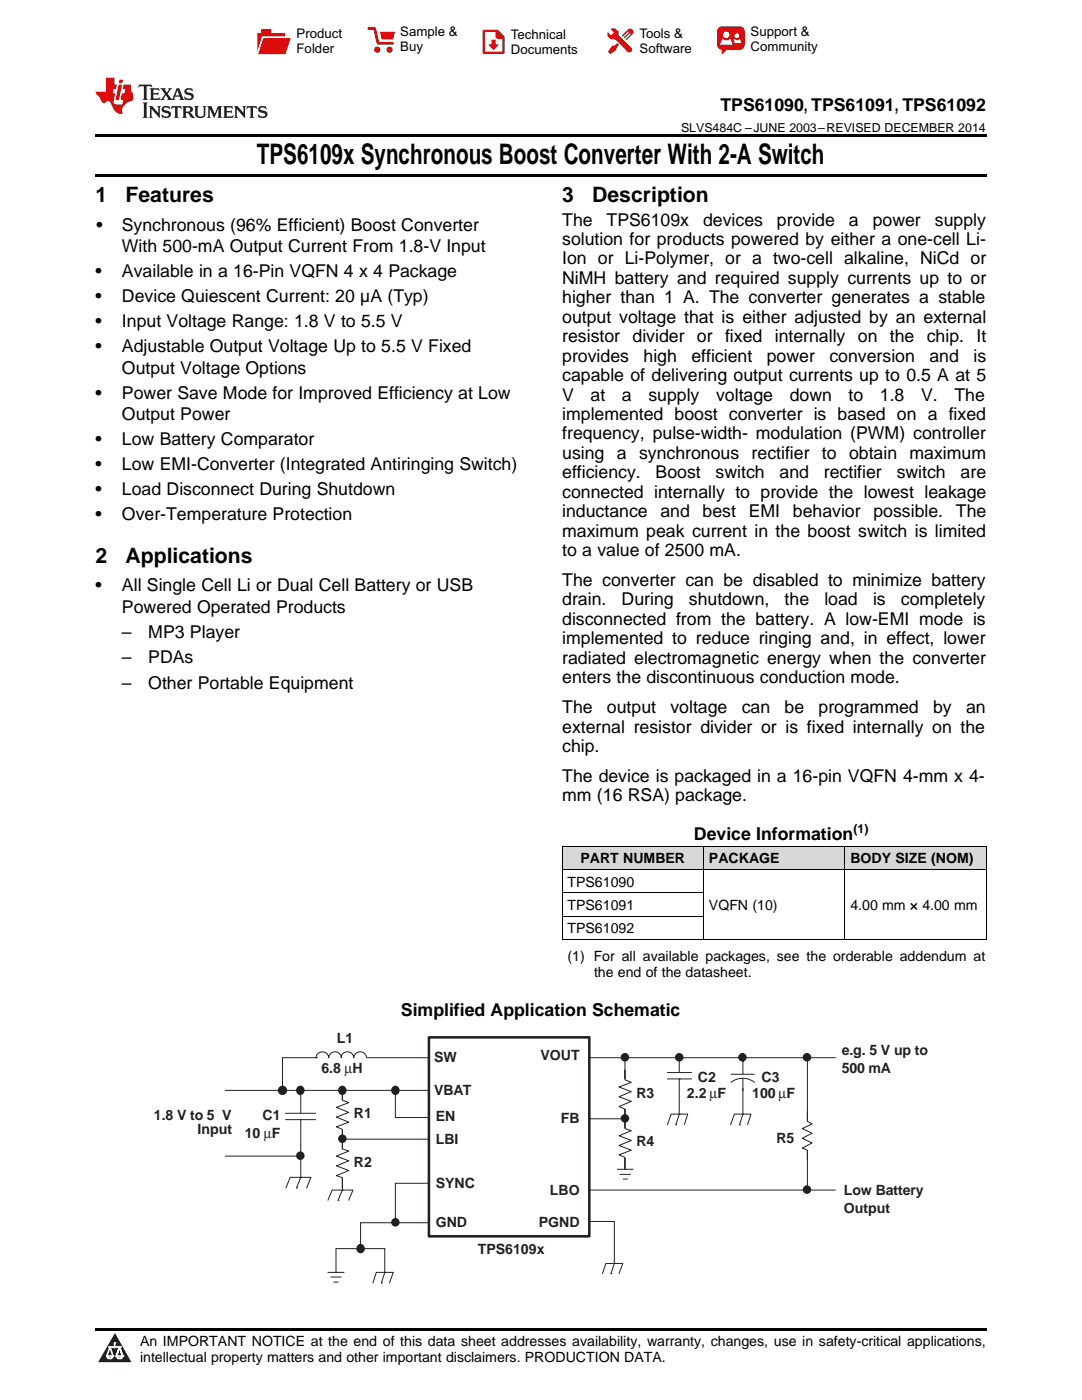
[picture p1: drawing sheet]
<svg xmlns="http://www.w3.org/2000/svg" width="216mm" height="279mm" viewBox="0 0 216 279" stroke-linecap="round" stroke-linejoin="round" font-family="sans-serif">
<defs><g id="words">
<text font-size="5.6" x="51.3" y="32.8">TPS6109x Synchronous Boost Converter With 2-A Switch</text>
<g font-size="4.2">
<text x="19" y="40.4">1</text>
<text x="25" y="40.4">Features</text>
<text x="112.2" y="40.4">3</text>
<text x="118.2" y="40.4">Description</text>
<text x="19" y="112.3">2</text>
<text x="25" y="112.3">Applications</text>
</g>
<g font-size="3.5">
<text x="143.8" y="22.2">TPS61090, TPS61091, TPS61092</text>
<text x="19.2" y="46.1">•</text>
<text x="24.3" y="46.1">Synchronous (96% Efficient) Boost Converter</text>
<text x="112.2" y="45">The</text>
<text x="121" y="45">TPS6109x</text>
<text x="140.3" y="45">devices</text>
<text x="155" y="45">provide</text>
<text x="169.4" y="45">a</text>
<text x="174.1" y="45">power</text>
<text x="186.5" y="45">supply</text>
<text x="24.3" y="50.3">With 500-mA Output Current From 1.8-V Input</text>
<text x="112.2" y="48.9">solution for products powered by either a one-cell Li-</text>
<text x="112.2" y="52.8">Ion or Li-Polymer, or a two-cell alkaline, NiCd or</text>
<text x="19" y="55.3">•</text>
<text x="24.3" y="55.3">Available in a 16-Pin VQFN 4 x 4 Package</text>
<text x="112.2" y="56.7">NiMH battery and required supply currents up to or</text>
<text x="19" y="60.3">•</text>
<text x="19" y="65.3">•</text>
<text x="24.3" y="60.3">Device Quiescent Current: 20 µA (Typ)</text>
<text x="24.3" y="65.3">Input Voltage Range: 1.8 V to 5.5 V</text>
<text x="112.2" y="60.5">higher than 1 A. The converter generates a stable</text>
<text x="112.2" y="64.4">output voltage that is either adjusted by an external</text>
<text x="19" y="70.3">•</text>
<text x="24.3" y="70.3">Adjustable Output Voltage Up to 5.5 V Fixed</text>
<text x="112.2" y="68.3">resistor divider</text>
<text x="139.1" y="68.3">or</text>
<text x="144.7" y="68.3">fixed</text>
<text x="154.6" y="68.3">internally on</text>
<text x="177.6" y="68.3">the</text>
<text x="184.9" y="68.3">chip. It</text>
<text x="24.3" y="74.6">Output Voltage Options</text>
<text x="112.2" y="72.2">provides</text>
<text x="112.2" y="76.1">capable of delivering output currents up to 0.5 A at 5</text>
<text x="128.4" y="72.2">high</text>
<text x="138" y="72.2">efficient</text>
<text x="153" y="72.2">power</text>
<text x="165.5" y="72.2">conversion</text>
<text x="185.5" y="72.2">and</text>
<text x="194.2" y="72.2">is</text>
<text x="19" y="79.6">•</text>
<text x="24.3" y="79.6">Power Save Mode for Improved Efficiency at Low</text>
<text x="24.3" y="83.8">Output Power</text>
<text x="112.2" y="79.9">V</text>
<text x="112.2" y="83.8">implemented boost converter is based on a fixed</text>
<text x="117.8" y="79.9">at</text>
<text x="124.1" y="79.9">a</text>
<text x="129.4" y="79.9">supply</text>
<text x="142.9" y="79.9">voltage</text>
<text x="157.6" y="79.9">down</text>
<text x="169.3" y="79.9">to</text>
<text x="175.6" y="79.9">1.8</text>
<text x="183.8" y="79.9">V.</text>
<text x="190.4" y="79.9">The</text>
<text x="19" y="88.8">•</text>
<text x="24.3" y="88.8">Low Battery Comparator</text>
<text x="112.2" y="87.7">frequency, pulse-width- modulation (PWM) controller</text>
<text x="19" y="93.8">•</text>
<text x="24.3" y="93.8">Low EMI-Converter (Integrated Antiringing Switch)</text>
<text x="112.2" y="91.6">using</text>
<text x="112.2" y="95.5">efficiency.</text>
<text x="123.1" y="91.6">a synchronous</text>
<text x="130.8" y="95.5">Boost</text>
<text x="142.8" y="95.5">switch</text>
<text x="150" y="91.6">rectifier</text>
<text x="155.6" y="95.5">and</text>
<text x="164" y="91.6">to</text>
<text x="164.4" y="95.5">rectifier</text>
<text x="169.4" y="91.6">obtain</text>
<text x="178.9" y="95.5">switch</text>
<text x="181.5" y="91.6">maximum</text>
<text x="191.7" y="95.5">are</text>
<text x="19" y="98.8">•</text>
<text x="24.3" y="98.8">Load Disconnect During Shutdown</text>
<text x="112.2" y="99.3">connected internally to provide the lowest leakage</text>
<text x="19" y="103.9">•</text>
<text x="24.3" y="103.9">Over-Temperature Protection</text>
<text x="112.2" y="103.2">inductance</text>
<text x="112.2" y="107.1">maximum peak current in the boost switch is limited</text>
<text x="131.8" y="103.2">and</text>
<text x="140.2" y="103.2">best</text>
<text x="149.4" y="103.2">EMI</text>
<text x="158.2" y="103.2">behavior</text>
<text x="174.3" y="103.2">possible.</text>
<text x="190.7" y="103.2">The</text>
<text x="112.2" y="111">to a value of 2500 mA.</text>
<text x="19" y="118">•</text>
<text x="24.3" y="118">All Single Cell Li or Dual Cell Battery or USB</text>
<text x="112.2" y="116.9">The converter can be disabled to minimize battery</text>
<text x="24.3" y="122.2">Powered Operated Products</text>
<text x="112.2" y="120.8">drain.</text>
<text x="112.2" y="124.7">disconnected from the battery. A low-EMI mode is</text>
<text x="124" y="120.8">During</text>
<text x="137.5" y="120.8">shutdown,</text>
<text x="156.6" y="120.8">the</text>
<text x="164.5" y="120.8">load</text>
<text x="174.2" y="120.8">is</text>
<text x="179.8" y="120.8">completely</text>
<text x="24.3" y="127.3">–</text>
<text x="29.6" y="127.3">MP3 Player</text>
<text x="112.2" y="128.6">implemented to reduce ringing and, in effect, lower</text>
<text x="24.3" y="132.4">–</text>
<text x="24.3" y="137.5">–</text>
<text x="29.6" y="132.4">PDAs</text>
<text x="29.6" y="137.5">Other Portable Equipment</text>
<text x="112.2" y="132.5">radiated electromagnetic energy when the converter</text>
<text x="112.2" y="136.3">enters the discontinuous conduction mode.</text>
<text x="112.2" y="142.3">The</text>
<text x="121.1" y="142.3">output</text>
<text x="133.8" y="142.3">voltage</text>
<text x="148" y="142.3">can</text>
<text x="156.5" y="142.3">be</text>
<text x="163.3" y="142.3">programmed</text>
<text x="186.2" y="142.3">by</text>
<text x="192.8" y="142.3">an</text>
<text x="112.2" y="146.2">external resistor divider or is fixed internally on the</text>
<text x="112.2" y="150.1">chip.</text>
<text x="112.2" y="156">The device is packaged in a 16-pin VQFN 4-mm x 4-</text>
<text x="112.2" y="159.9">mm (16 RSA) package.</text>
<text x="138.5" y="167.6">Device Information</text>
<text x="80" y="202.7">Simplified Application Schematic</text>
</g>
<g font-size="2.8">
<text x="115.8" y="172.3">PART NUMBER</text>
<text x="141.5" y="172.3">PACKAGE</text>
<text x="169.7" y="172.3">BODY SIZE (NOM)</text>
<text x="113.2" y="177">TPS61090</text>
<text x="113.2" y="181.6">TPS61091</text>
<text x="141.5" y="181.6">VQFN (10)</text>
<text x="169.7" y="181.6">4.00 mm × 4.00 mm</text>
<text x="113.2" y="186.3">TPS61092</text>
<text x="113.2" y="191.8">(1) For all available packages, see the orderable addendum at</text>
<text x="118.5" y="194.9">the end of the datasheet.</text>
<text x="27.9" y="268.6">An IMPORTANT NOTICE at the end of this data sheet addresses availability, warranty, changes, use in safety-critical applications,</text>
<text x="27.9" y="271.8">intellectual property matters and other important disclaimers. PRODUCTION DATA.</text>
</g>
<g font-size="2.8" fill="#231f20">
<text x="67.2" y="208.2">L1</text>
<text x="64.2" y="214.1">6.8 µH</text>
<text x="86.6" y="212">SW</text>
<text x="107.9" y="211.6">VOUT</text>
<text x="139.3" y="215.9">C2</text>
<text x="152" y="215.9">C3</text>
<text x="168" y="210.5">e.g. 5 V up to</text>
<text x="168" y="214.1">500 mA</text>
<text x="86.6" y="218.6">VBAT</text>
<text x="127" y="219">R3</text>
<text x="137.1" y="219">2.2 µF</text>
<text x="150.1" y="219">100 µF</text>
<text x="30.7" y="223.5">1.8 V to 5 V</text>
<text x="39.4" y="226.3">Input</text>
<text x="48.8" y="227.1">10 µF</text>
<text x="52.4" y="223.5">C1</text>
<text x="70.6" y="223.1">R1</text>
<text x="86.9" y="223.8">EN</text>
<text x="111.9" y="224.2">FB</text>
<text x="70.6" y="232.8">R2</text>
<text x="86.9" y="228.3">LBI</text>
<text x="127" y="228.7">R4</text>
<text x="154.9" y="228.1">R5</text>
<text x="86.9" y="237.1">SYNC</text>
<text x="109.7" y="238.4">LBO</text>
<text x="168.4" y="238.4">Low Battery</text>
<text x="86.9" y="245">GND</text>
<text x="107.5" y="245">PGND</text>
<text x="168.4" y="242">Output</text>
<text x="95.3" y="250.2">TPS6109x</text>
</g>
<g font-size="2.6">
<text x="59.2" y="7.6">Product</text>
<text x="59.2" y="10.6">Folder</text>
<text x="79.9" y="7.3">Sample &amp;</text>
<text x="79.9" y="10.2">Buy</text>
<text x="101.9" y="7.8">Technical</text>
<text x="101.9" y="10.8">Documents</text>
<text x="127.6" y="7.6">Tools &amp;</text>
<text x="127.6" y="10.6">Software</text>
<text x="149.8" y="7.2">Support &amp;</text>
<text x="149.8" y="10.2">Community</text>
</g>
<g font-size="2.5">
<text x="135.9" y="26.3">SLVS484C –JUNE 2003–REVISED DECEMBER 2014</text>
<text x="170.3" y="166.2">(1)</text>
</g>
</g></defs>
<g fill="#d8d8d8">
<path d="M112.2 168.9h28.2v4.7h-28.2z"/>
<path d="M140.4 168.9h28.2v4.7h-28.2z"/>
<path d="M168.6 168.9h28.2v4.7h-28.2z"/>
</g>
<path d="M22.9 266l3.3 5.9h-6.6z" fill="#231f20"/>
<path d="M21.3 270.6h1.2l-.3 .5h-.3a.53 .53 0 0 1-.6-.5z" fill-rule="evenodd" fill="#fff"/>
<path d="M21.3 270.6h1.2l-.3 .5h-.3a.53 .53 0 0 1-.6-.5z" fill="none" stroke="#231f20" stroke-width=".33"/>
<path d="M21.3 270.6l1.2 .1-.3 .4h-.5z" fill="none" stroke="#fff" stroke-width=".33"/>
<path d="M22.9 268.9h.1" fill="none" stroke="#fff" stroke-width=".33"/>
<path d="M22.9 268v.9z" fill="#fff"/>
<path d="M22.9 268v.9z" fill="none" stroke="#fff" stroke-width=".33"/>
<circle cx="22.9" cy="268" r=".16" fill="#fff"/>
<path d="M21.8 268.8h.1" fill="none" stroke="#fff" stroke-width=".33"/>
<path d="M21.8 268.8h2.2z" fill="#fff"/>
<path d="M21.8 268.8h2.2z" fill="none" stroke="#fff" stroke-width=".33"/>
<circle cx="24" cy="268.8" r=".16" fill="#fff"/>
<path d="M23.2 270.6h.1" fill="none" stroke="#fff" stroke-width=".33"/>
<path d="M23.8 268.8l-.6 1.8z" fill="#fff"/>
<path d="M23.8 268.8l-.6 1.8z" fill="none" stroke="#fff" stroke-width=".33"/>
<path d="M23.8 268.8l.7 1.8z" fill="#fff"/>
<path d="M23.8 268.8l.7 1.8z" fill="none" stroke="#fff" stroke-width=".33"/>
<path d="M24.4 270.6h.1" fill="none" stroke="#fff" stroke-width=".33"/>
<circle cx="21.3" cy="270.6" r=".16" fill="#fff"/>
<path d="M22 268.8l-.7 1.8z" fill="#fff"/>
<path d="M22 268.8l-.7 1.8z" fill="none" stroke="#fff" stroke-width=".33"/>
<path d="M22 268.8l.5 1.8z" fill="#fff"/>
<path d="M22 268.8l.5 1.8z" fill="none" stroke="#fff" stroke-width=".33"/>
<circle cx="22.5" cy="270.6" r=".16" fill="#fff"/>
<path d="M23.3 270.6h1.2a.63 .63 0 0 1-.6 .5 .63 .63 0 0 1-.6-.5z" fill-rule="evenodd" fill="#fff"/>
<path d="M23.3 270.6h1.2a.63 .63 0 0 1-.6 .5 .63 .63 0 0 1-.6-.5z" fill="none" stroke="#231f20" stroke-width=".33"/>
<path d="M23.3 270.6h1.2l-.4 .5h-.5z" fill="none" stroke="#fff" stroke-width=".33"/>
<path d="M23.2 270.6h.1" fill="none" stroke="#fff" stroke-width=".33"/>
<circle cx="24.5" cy="270.6" r=".16" fill="#fff"/>
<path d="M19 265.1h177.8v.5h-177.8z" fill="#000"/>
<path d="M44.9 217.6h62.3M56.4 211.1h110.3M124.7 211.8v21.6M68.3 227.3h22M78.9 236.1h14.2M78.9 223h14.2M111.7 223.3h13M114.9 237.5h51.8M72 244h21.1M114.9 243.8h7.7" fill="none" stroke="#231f20" stroke-width=".2"/>
<path d="M85.6 207h32v39.7h-32z" fill="#fff"/>
<path d="M85.6 207h32v39.7h-32z" fill="none" stroke="#231f20" stroke-width=".51"/>
<path d="M63.1 210.2h10v2.1h-10z" fill="#fff"/>
<path d="M63.1 211.1h.1M65.6 211a1.26 1.26 0 0 0-1.3-1.1 1.26 1.26 0 0 0-1.2 1.2M68.1 211a1.26 1.26 0 0 0-1.3-1.1 1.26 1.26 0 0 0-1.2 1.2M68.3 217.6v19.9M70.6 211a1.26 1.26 0 0 0-1.3-1.1 1.26 1.26 0 0 0-1.2 1.2M73.1 211.1a1.26 1.26 0 0 0-1.2-1.2 1.26 1.26 0 0 0-1.3 1.2M78.9 217.6v5.4" fill="none" stroke="#231f20" stroke-width=".2"/>
<path d="M67.2 219.6h2.4v5.8h-2.4z" fill="#fff"/>
<path d="M68.3 217.6v2l1.3 .5-2.5 .9 2.5 1-2.5 .9 2.5 1.1-2.5 .9 1.2 .5v1.9" fill="none" stroke="#231f20" stroke-width=".2"/>
<path d="M67.2 229.2h2.4v5.8h-2.4z" fill="#fff"/>
<path d="M60 217.6v17.4M65.4 239.5l.9-2h4.1l-.8 2M67.5 239.5h.1M68.3 237.5h.1M68.3 227.3v2l1.3 .4-2.5 1 2.5 1-2.5 1 2.5 .9-2.5 1 1.2 .4v2M68.3 237.5l-.8 2" fill="none" stroke="#231f20" stroke-width=".2"/>
<path d="M58.2 222.2h3.3v1.2h-3.3z" fill="#fff"/>
<path d="M56.4 211.1v6.5M161.1 211.1v26.4M44.9 230.7h15.1M57 222.2h6M57 223.4h6M57.1 237.1l.8-2.1h4.1l-.8 2.1M59.2 237.1h.1M60 223.4h.1M60 235h.1M60 235l-.8 2.1M72 244v5.2" fill="none" stroke="#231f20" stroke-width=".2"/>
<path d="M160.2 223.7h1.9v5.8h-1.9z" fill="#fff"/>
<path d="M161.1 221.8v2l.9 .5-1.9 .9 1.9 1-1.9 1 1.9 .9-1.9 1 1 .4v2" fill="none" stroke="#231f20" stroke-width=".2"/>
<circle cx="161" cy="211" r=".68" fill="#231f20"/>
<circle cx="161" cy="211" r=".68" fill="none" stroke="#231f20" stroke-width=".34"/>
<circle cx="161.1" cy="211.1" r=".17" fill="#231f20"/>
<circle cx="161" cy="237.4" r=".68" fill="#231f20"/>
<circle cx="161" cy="237.4" r=".68" fill="none" stroke="#231f20" stroke-width=".34"/>
<circle cx="161.1" cy="237.5" r=".17" fill="#231f20"/>
<path d="M135.5 211.1v11.2" fill="none" stroke="#231f20" stroke-width=".2"/>
<path d="M134.2 214.1h2.6v1.2h-2.6z" fill="#fff"/>
<path d="M133.2 214.1h4.8M133.2 215.3h4.8M135.5 215.3h.1" fill="none" stroke="#231f20" stroke-width=".2"/>
<circle cx="135.5" cy="211" r=".68" fill="#231f20"/>
<circle cx="135.5" cy="211" r=".68" fill="none" stroke="#231f20" stroke-width=".34"/>
<circle cx="135.5" cy="211.1" r=".17" fill="#231f20"/>
<path d="M148.2 211.1v11.2" fill="none" stroke="#231f20" stroke-width=".2"/>
<circle cx="148.2" cy="211" r=".68" fill="#231f20"/>
<circle cx="148.2" cy="211" r=".68" fill="none" stroke="#231f20" stroke-width=".34"/>
<circle cx="148.2" cy="211.1" r=".17" fill="#231f20"/>
<path d="M145.9 211.9h4.6v5.1h-4.6z" fill="#fff"/>
<g fill="none" stroke="#231f20" stroke-width=".2">
<path d="M145.9 214.4h4.6M148.2 211.8h.1M148.2 211.8v2.6M148.2 215.2v2.5M150.5 216a3.8 3.8 0 0 0-4.6 0M133.2 224.5l.7-2.2h3.3l-.6 2.2M134.9 224.5h.1M135.5 222.3h.1M135.5 222.3l-.6 2.2M145.8 224.5l.7-2.2h3.3l-.6 2.2M147.6 224.5h.1M148.2 222.3h.1"/>
<path d="M148.2 222.3l-.6 2.2M65.4 253.9h3.3M66 254.9h2.1M66.6 255.9h.9M67 253.9h.1M67 253.9v-4.7h9.8v4.7l-.7 2.1M74.4 256l.7-2.1h3.4l-.8 2.1M76.1 256h.1M76.8 253.9h.1M120.2 254.2l.7-2h3.4l-.8 2M121.9 254.2h.1M122.6 252.2h.1"/>
<path d="M122.6 243.8v8.4l-.7 2"/>
</g>
<circle cx="78.9" cy="217.6" r=".72" fill="#231f20"/>
<circle cx="78.9" cy="217.6" r=".72" fill="none" stroke="#231f20" stroke-width=".34"/>
<circle cx="78.9" cy="217.6" r=".17" fill="#231f20"/>
<circle cx="68.3" cy="227.3" r=".68" fill="#231f20"/>
<circle cx="68.3" cy="227.3" r=".68" fill="none" stroke="#231f20" stroke-width=".34"/>
<circle cx="68.3" cy="227.3" r=".17" fill="#231f20"/>
<circle cx="78.9" cy="243.9" r=".68" fill="#231f20"/>
<circle cx="78.9" cy="243.9" r=".68" fill="none" stroke="#231f20" stroke-width=".34"/>
<circle cx="78.9" cy="244" r=".17" fill="#231f20"/>
<circle cx="71.9" cy="249.1" r=".72" fill="#231f20"/>
<circle cx="71.9" cy="249.1" r=".72" fill="none" stroke="#231f20" stroke-width=".34"/>
<circle cx="72" cy="249.2" r=".17" fill="#231f20"/>
<circle cx="59.9" cy="230.6" r=".68" fill="#231f20"/>
<circle cx="59.9" cy="230.6" r=".68" fill="none" stroke="#231f20" stroke-width=".34"/>
<circle cx="60" cy="230.7" r=".17" fill="#231f20"/>
<circle cx="56.4" cy="217.6" r=".76" fill="#231f20"/>
<circle cx="56.4" cy="217.6" r=".76" fill="none" stroke="#231f20" stroke-width=".34"/>
<circle cx="56.4" cy="217.6" r=".17" fill="#231f20"/>
<circle cx="60" cy="217.6" r=".72" fill="#231f20"/>
<circle cx="60" cy="217.6" r=".72" fill="none" stroke="#231f20" stroke-width=".34"/>
<circle cx="60" cy="217.6" r=".17" fill="#231f20"/>
<circle cx="68.3" cy="217.6" r=".72" fill="#231f20"/>
<circle cx="68.3" cy="217.6" r=".72" fill="none" stroke="#231f20" stroke-width=".34"/>
<circle cx="68.3" cy="217.6" r=".17" fill="#231f20"/>
<path d="M124.7 213.5v19.9" fill="none" stroke="#231f20" stroke-width=".2"/>
<path d="M123.6 215.5h2.4v5.8h-2.4z" fill="#fff"/>
<path d="M124.7 213.5v2l1.3 .5-2.5 .9 2.5 1-2.5 1 2.5 .9-2.5 1 1.2 .5v2" fill="none" stroke="#231f20" stroke-width=".2"/>
<path d="M123.6 225.1h2.4v5.9h-2.4z" fill="#fff"/>
<path d="M124.7 223.2v2l1.3 .5-2.5 1 2.5 .9-2.5 1 2.5 .9-2.5 1 1.2 .5v1.9" fill="none" stroke="#231f20" stroke-width=".2"/>
<circle cx="124.7" cy="223.2" r=".68" fill="#231f20"/>
<circle cx="124.7" cy="223.2" r=".68" fill="none" stroke="#231f20" stroke-width=".34"/>
<circle cx="124.7" cy="223.2" r=".17" fill="#231f20"/>
<circle cx="124.7" cy="211" r=".68" fill="#231f20"/>
<circle cx="124.7" cy="211" r=".68" fill="none" stroke="#231f20" stroke-width=".34"/>
<circle cx="124.7" cy="211.1" r=".17" fill="#231f20"/>
<path d="M78.9 236.1v7.9M123.2 233.4h3.1M123.7 234.4h2.1M124.4 235.3h.8M124.7 233.4h.1" fill="none" stroke="#231f20" stroke-width=".2"/>
<path d="M19 34.8h177.8v.5h-177.8zM19 26.8h177.8v.6h-177.8zM112.2 187.5h.1zM168.5 187.5h.1zM196.7 187.5h.1z" fill="#000"/>
<path d="M112.2 178.2h28.2M112.2 173.5h84.6M112.2 168.9h84.6M112.2 168.9v18.6M140.4 168.9v18.6M168.6 168.9v18.6M196.8 168.9v18.6M112.2 187.5h84.6M112.2 182.8h28.2" fill="none" stroke="#000" stroke-width=".2"/>
<path d="M27.7 16.9l-.1 .6 .6-.3h.5v.2v2.2l-.2 .4h1l-.2-.4v-2.2v-.2h.5l.6 .3-.2-.6zM29.9 17.6l.2 .4v1.6l-.2 .4h1.9l.1-.6a1.09 1.09 0 0 1-1.3 .1v-.6h.6l.4 .2v-.7l-.2 .2h-.8v-.6l.2-.1a1.01 1.01 0 0 1 1 .3l-.1-.6zM32 17.6l.9 1.2-1 1.2h.9l-.2-.3 .5-.7 .5 .7-.3 .3h1.7l-.2-.3 .1-.4h1l.1 .4-.2 .3h1l-.3-.4-.7-2h-.5l-1 2.2-.8-1.1 .9-1.1h-.9l.2 .2-.4 .7-.4-.7 .2-.2zM35.4 18l.4 1h-.8zM37 17.7a.66 .66 0 0 0-.2 .8 .66 .66 0 0 0 .6 .4l.7 .2 .1 .2a.8 .8 0 0 1-.7 .4 .8 .8 0 0 1-.7-.5l.1 .8 .2-.2a.94 .94 0 0 0 1.1 .1 .94 .94 0 0 0 .4-.9 1.48 1.48 0 0 0-1.3-.6v-.4a1.1 1.1 0 0 1 1.2 .2l-.2-.6-.2 .1-.5-.1zM28.5 20.4l.2 .4v2.3l-.2 .4h1l-.2-.4v-2.3l.2-.4zM29.7 21.2l.2 .4v1.5l-.2 .4h.8l-.3-.4 .1-1.3 1.6 1.8v-2l.2-.4h-.7l.2 .2v1.1l-1.2-1.3zM32.5 21.3a.66 .66 0 0 0-.2 .8 .66 .66 0 0 0 .6 .4l.6 .2 .2 .2a.8 .8 0 0 1-.8 .4 .8 .8 0 0 1-.7-.5l.2 .7 .2-.1a.94 .94 0 0 0 1 .1 .94 .94 0 0 0 .5-1 1.47 1.47 0 0 0-1.3-.6l-.1-.3a1.1 1.1 0 0 1 1.3 .2l-.2-.6-.2 .1-.5-.2zM34.3 21.2l-.2 .6a.64 .64 0 0 1 .8-.3v1.6l-.2 .4h1l-.3-.4 .1-1.6a.66 .66 0 0 1 .8 .3l-.2-.6zM36.3 21.2l.3 .4v1.5l-.3 .4h1l-.2-.2v-.7h.5l.1 .1a.8 .8 0 0 0 1.2 .7l-1-1a.62 .62 0 0 0 .6-.5 .62 .62 0 0 0-.6-.7zM37.1 21.5h.1a.48 .48 0 0 1 .6 0 .48 .48 0 0 1 .1 .6l-.2 .1-.6 .1zM38.7 21.2l.2 .2a2.29 2.29 0 0 0 .4 2 1.05 1.05 0 0 0 1.7-.7v-1.3l.2-.2h-.8l.2 .4v1.1a.61 .61 0 0 1-.6 .6 .61 .61 0 0 1-.6-.6v-1.1l.3-.4zM41.3 21.2l.3 .4v1.5l-.3 .4h.8l-.2-.4v-1.4l.8 1.9 .9-1.9v1.4l-.2 .4h.9l-.2-.4v-1.5l.2-.4h-.8l-.7 1.5-.6-1.5zM44.5 21.2l.2 .4v1.5l-.2 .4h1.9l.2-.6a1.1 1.1 0 0 1-1.4 .2v-.7h.6l.4 .2v-.6l-.2 .1-.8 .1v-.6l.2-.1a1.02 1.02 0 0 1 1.1 .2l-.2-.5zM46.7 21.2l.2 .4v1.5l-.2 .4h.8l-.3-.4 .1-1.3 1.6 1.8v-2l.2-.4h-.7l.2 .2v1.1l-1.2-1.3zM49.3 21.2l-.1 .6a.64 .64 0 0 1 .8-.3v1.6l-.3 .4h1l-.2-.4v-1.6a.66 .66 0 0 1 .8 .3l-.1-.6zM51.7 21.3a.66 .66 0 0 0-.2 .7 .66 .66 0 0 0 .7 .5l.6 .2 .1 .2a.8 .8 0 0 1-.7 .4 .8 .8 0 0 1-.7-.5l.1 .7 .2-.1a.94 .94 0 0 0 1.1 .1 .94 .94 0 0 0 .4-1 1.48 1.48 0 0 0-1.2-.6l-.1-.3a1.1 1.1 0 0 1 1.2 .2l-.2-.6-.1 .1-.6-.2z" fill="#231f20"/>
<path d="M21.1 15.5v2.8h-2v.4l.9 .9a.96 .96 0 0 0 1 1 .59 .59 0 0 1 .5-.4 .59 .59 0 0 1 .5 .3l.4 .8a1.61 1.61 0 0 0 2.1 1.3 1.63 1.63 0 0 1 1.1-2.2l.9-.3v-1.5a1.6 1.6 0 0 1-.4-1.7h-1.4l-.2 .9h.5l-.2 .8h-.5l-.2 1v.3h.5l-.2 .9h-.7a.74 .74 0 0 1-1-.6l.3-1.6h-.5l.2-.8h.5l.1-.9h-.4v-1.4zM23.7 16.9l-.7 3h.8l.6-3zM23.8 15.9l-.1 .7h.7l.2-.7z" fill="#ee1d23"/>
<g fill="#d60000">
<path d="M52.1 5.8h2v.8h2.8v4.2h-5.5v-4.2h.7z" fill-rule="evenodd"/>
<path d="M52.4 7.5h5.6l-1 3.3h-5.6z" fill-rule="evenodd"/>
</g>
<path d="M52.4 7.4h5.7l-.1 .1h-5.5l-1.1 3.3z" fill-rule="evenodd" fill="#fff"/>
<path d="M52.4 7.4h5.7l-.1 .1h-5.5l-1.1 3.3z" fill="none" stroke="#fff" stroke-width=".2"/>
<path d="M73.6 5.7h1.1l.7 2.9h2.9" fill="none" stroke="#d60000" stroke-width=".55"/>
<g fill="#d60000">
<path d="M75.8 6.3h3l-.4 1.6h-2.2z" fill-rule="evenodd"/>
<circle cx="75.3" cy="9.9" r=".62"/>
<circle cx="77.7" cy="9.9" r=".62"/>
</g>
<path d="M96.5 6.2h2.7l1.3 1.2v3.1h-4z" fill="none" stroke="#d60000" stroke-width=".44"/>
<g fill="#d60000">
<path d="M98.1 7.9h.8v1h.5l-.9 1.1-1-1v-.1h.6z" fill-rule="evenodd"/>
<path d="M98.9 6.2h.3l1.3 1.2v.4h-1.3l-.3-.4z" fill-rule="evenodd"/>
<path d="M121.9 5.7h.8l.7 .6 .1 .7 2.5 2.5-.8 .8-2.3-2.3-1.1-.2-.6-.6v-.8l.7 .6 .5-.4v-.2l-.5-.5z" fill-rule="evenodd"/>
<path d="M122.2 9.1h.4l.5-.5 .4 .4-.5 .5v.4l-1.2 .9-.5-.5z" fill-rule="evenodd"/>
<path d="M125.3 5.9a.67 .67 0 0 1 .9 0 .67 .67 0 0 1 0 .9z" fill-rule="evenodd"/>
<path d="M125.3 5.9l.9 .9-1.2 1.2h-.2v-.2l1-.9v-.2h-.2l-.9 1h-.2v-.2l.9-1 .1-.2h-.3l-.9 1h-.2v-.2z" fill-rule="evenodd"/>
<circle cx="125.6" cy="9.9" r=".54"/>
</g>
<path d="M123.3 6.3v.7" fill="none" stroke="#d60000" stroke-width=".2"/>
<g fill="#d60000">
<path d="M143.4 5.5l.6-.2h3.6a.95 .95 0 0 1 1 .9v2.8a.95 .95 0 0 1-1 .9h-3.6a.95 .95 0 0 1-.9-.9v-2.8z" fill-rule="evenodd"/>
<path d="M144 9.9h.9l-.7 .9h-.2z" fill-rule="evenodd"/>
</g>
<g fill="#fff">
<path d="M146.6 8.6h1.3z"/>
<path d="M144.1 7.8h.3l.1 .2h.8l.2-.2h.3l.4 1.1h-2.5z" fill-rule="evenodd"/>
<path d="M146.4 7.8h.3l.1 .2h.5l.2-.2h.2l.2 .8h-1.3z" fill-rule="evenodd"/>
<circle cx="144.9" cy="6.9" r=".65"/>
<circle cx="147" cy="7.1" r=".48"/>
</g>
<use href="#words"/>
</svg>
